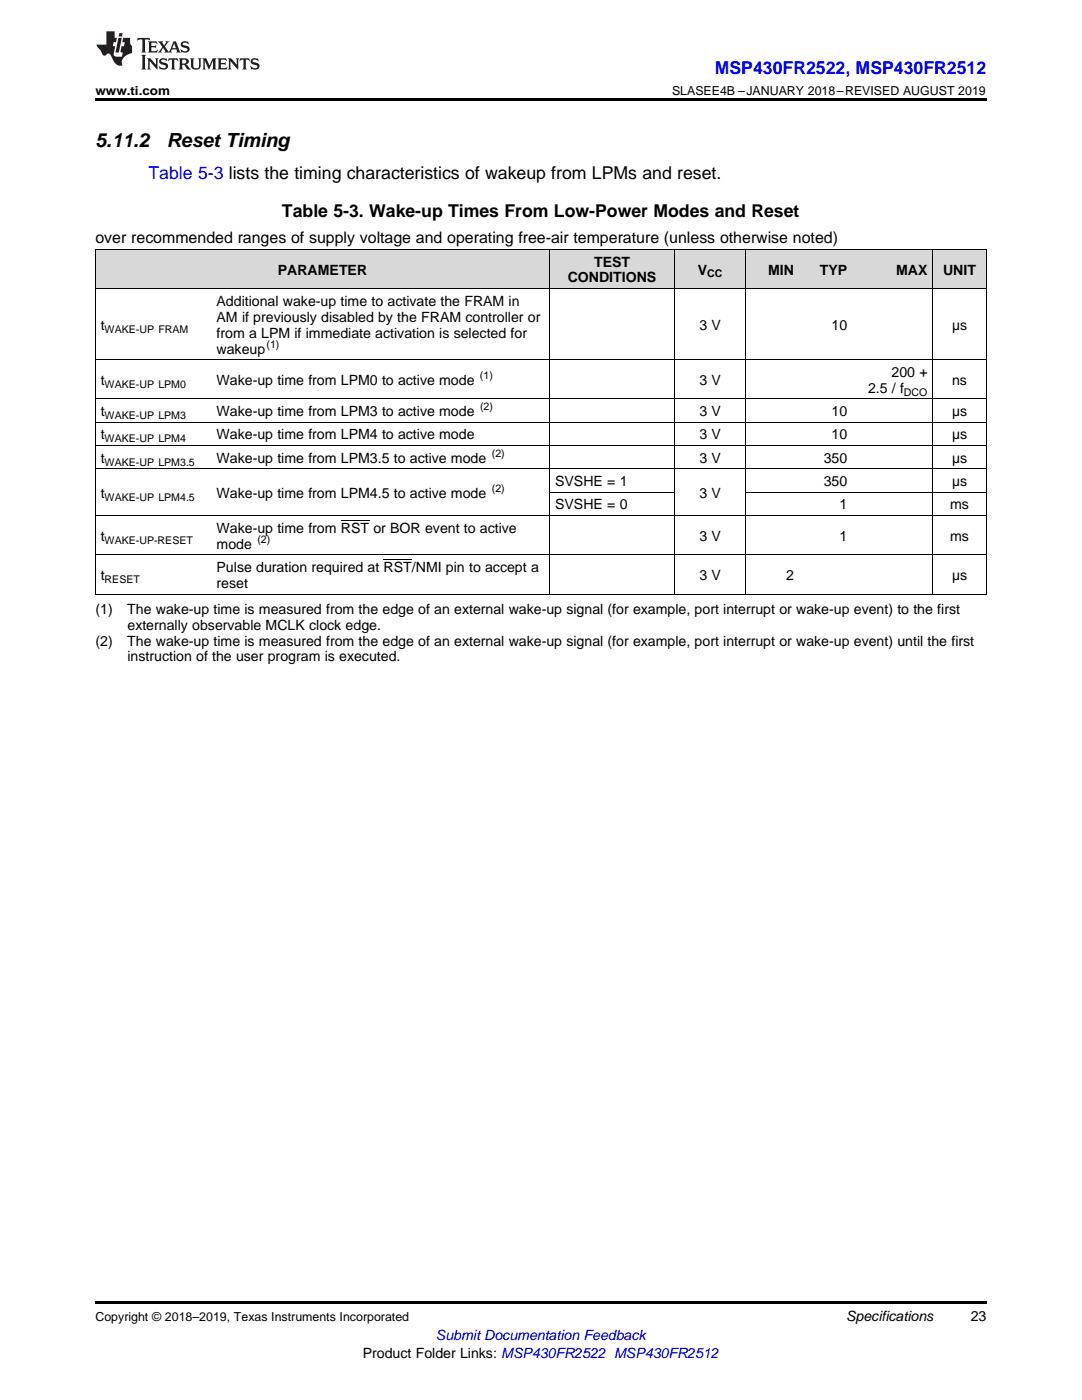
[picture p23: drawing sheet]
<svg xmlns="http://www.w3.org/2000/svg" width="216mm" height="279mm" viewBox="0 0 216 279" stroke-linecap="round" stroke-linejoin="round" font-family="sans-serif">
<defs><g id="words">
<g font-size="3.9">
<text x="19" y="29.3">5.11.2</text>
<text x="33.3" y="29.3">Reset Timing</text>
</g>
<g font-size="3.5" fill="#00f">
<text x="142.6" y="14.8">MSP430FR2522, MSP430FR2512</text>
<text x="29.6" y="35.6">Table 5-3 lists the timing characteristics of wakeup from LPMs and reset.</text>
</g>
<text font-size="3.5" x="56.3" y="43.4">Table 5-3. Wake-up Times From Low-Power Modes and Reset</text>
<text font-size="3.2" x="19" y="48.5">over recommended ranges of supply voltage and operating free-air temperature (unless otherwise noted)</text>
<g font-size="2.8">
<text x="118.5" y="53.2">TEST</text>
<text x="55.4" y="54.8">PARAMETER</text>
<text x="113.3" y="56.4">CONDITIONS</text>
<text x="139.2" y="54.8">V</text>
<text x="153.2" y="54.8">MIN</text>
<text x="163.6" y="54.8">TYP</text>
<text x="178.8" y="54.8">MAX</text>
<text x="188.2" y="54.8">UNIT</text>
<text x="20.1" y="65.8">t</text>
<text x="43.2" y="61">Additional wake-up time to activate the FRAM in</text>
<text x="43.2" y="64.2">AM if previously disabled by the FRAM controller or</text>
<text x="139.6" y="65.8">3 V</text>
<text x="165.9" y="65.8">10</text>
<text x="190" y="65.8">µs</text>
<text x="43.2" y="67.4">from a LPM if immediate activation is selected for</text>
<text x="43.2" y="70.6">wakeup</text>
<text x="20.1" y="76.8">t</text>
<text x="43.2" y="76.8">Wake-up time from LPM0 to active mode</text>
<text x="139.6" y="76.8">3 V</text>
<text x="177.9" y="75.2">200 +</text>
<text x="190" y="76.8">ns</text>
<text x="20.1" y="83">t</text>
<text x="43.2" y="83">Wake-up time from LPM3 to active mode</text>
<text x="139.6" y="83">3 V</text>
<text x="165.9" y="83">10</text>
<text x="173.2" y="78.4">2.5 / f</text>
<text x="190" y="83">µs</text>
<text x="20.1" y="87.7">t</text>
<text x="43.2" y="87.7">Wake-up time from LPM4 to active mode</text>
<text x="139.6" y="87.7">3 V</text>
<text x="165.9" y="87.7">10</text>
<text x="190" y="87.7">µs</text>
<text x="20.1" y="92.4">t</text>
<text x="43.2" y="92.4">Wake-up time from LPM3.5 to active mode</text>
<text x="139.6" y="92.4">3 V</text>
<text x="164.4" y="92.4">350</text>
<text x="190" y="92.4">µs</text>
<text x="20.1" y="99.3">t</text>
<text x="43.2" y="99.3">Wake-up time from LPM4.5 to active mode</text>
<text x="110.8" y="97">SVSHE = 1</text>
<text x="110.8" y="101.7">SVSHE = 0</text>
<text x="139.6" y="99.3">3 V</text>
<text x="164.4" y="97">350</text>
<text x="167.5" y="101.7">1</text>
<text x="189.6" y="101.7">ms</text>
<text x="190" y="97">µs</text>
<text x="20.1" y="107.9">t</text>
<text x="43.2" y="106.3">Wake-up time from RST or BOR event to active</text>
<text x="139.6" y="107.9">3 V</text>
<text x="167.5" y="107.9">1</text>
<text x="189.6" y="107.9">ms</text>
<text x="43.2" y="109.5">mode</text>
<text x="20.1" y="115.7">t</text>
<text x="43.2" y="114.2">Pulse duration required at RST/NMI pin to accept a</text>
<text x="43.2" y="117.3">reset</text>
<text x="139.6" y="115.7">3 V</text>
<text x="156.8" y="115.7">2</text>
<text x="190" y="115.7">µs</text>
<text x="19" y="122.5">(1)</text>
<text x="25.4" y="122.5">The wake-up time is measured from the edge of an external wake-up signal (for example, port interrupt or wake-up event) to the first</text>
<text x="25.4" y="125.7">externally observable MCLK clock edge.</text>
<text x="19" y="128.8">(2)</text>
<text x="25.4" y="128.8">The wake-up time is measured from the edge of an external wake-up signal (for example, port interrupt or wake-up event) until the first</text>
<text x="25.4" y="132">instruction of the user program is executed.</text>
<text x="168.8" y="263.6">Specifications</text>
<text x="193.7" y="263.6">23</text>
<text x="72.4" y="270.9">Product Folder Links: MSP430FR2522 MSP430FR2512</text>
</g>
<text font-size="2.8" fill="#00f" x="87" y="267.4">Submit Documentation Feedback</text>
<g font-size="2.5">
<text x="19" y="19">www.ti.com</text>
<text x="134.1" y="19">SLASEE4B –JANUARY 2018–REVISED AUGUST 2019</text>
<text x="19" y="263.6">Copyright © 2018–2019, Texas Instruments Incorporated</text>
</g>
<g font-size="2.1">
<text x="141.1" y="55.4">CC</text>
<text x="20.9" y="66.4">WAKE-UP FRAM</text>
<text x="53.2" y="69.4">(1)</text>
<text x="20.9" y="77.4">WAKE-UP LPM0</text>
<text x="95.8" y="75.7">(1)</text>
<text x="20.9" y="83.6">WAKE-UP LPM3</text>
<text x="95.8" y="81.9">(2)</text>
<text x="180.4" y="79">DCO</text>
<text x="20.9" y="88.3">WAKE-UP LPM4</text>
<text x="20.9" y="92.9">WAKE-UP LPM3.5</text>
<text x="98.1" y="91.2">(2)</text>
<text x="20.9" y="99.9">WAKE-UP LPM4.5</text>
<text x="98.1" y="98.2">(2)</text>
<text x="20.9" y="108.5">WAKE-UP-RESET</text>
<text x="51.4" y="108.4">(2)</text>
<text x="20.9" y="116.3">RESET</text>
</g>
</g></defs>
<g fill="#d8d8d8">
<path d="M19 49.8h23.2v7.8h-23.2z"/>
<path d="M42.2 49.8h67.5v7.8h-67.5z"/>
<path d="M109.7 49.8h24.9v7.8h-24.9z"/>
<path d="M134.6 49.8h14.2v7.8h-14.2z"/>
<path d="M148.8 49.8h10.7v7.8h-10.7z"/>
<path d="M159.5 49.8h10.7v7.8h-10.7z"/>
<path d="M170.2 49.8h16v7.8h-16z"/>
<path d="M186.2 49.8h10.6v7.8h-10.6z"/>
</g>
<path d="M19 19.5h177.8v.5h-177.8zM19 259.7h177.8v.5h-177.8z" fill="#000"/>
<g fill="none" stroke="#000" stroke-width=".2">
<path d="M19 57.6h177.8M19 49.8h177.8M19.1 49.8v68.8M109.7 49.8v68.8M134.6 49.8v68.8M148.8 49.8v68.8M186.1 49.8v68.8M196.8 49.8v68.8M19 79.6h177.8M19 71.8h177.8M19 93.6h177.8M19 88.9h177.8"/>
<path d="M19 84.3h177.8M109.7 98.2h24.9M148.8 98.2h48M19 118.6h177.8M19 110.7h177.8M19 102.9h177.8"/>
</g>
<g fill="#231f20">
<path d="M27.5 7.6l-.1 .5 .4-.2h.6v.1v2.1l-.2 .4h1l-.3-.4v-2.1l.1-.1h.5l.5 .2-.2-.5zM29.5 8.3l.2 .3v1.5l-.2 .4h1.8l.2-.6a1.04 1.04 0 0 1-1.3 .2v-.7h.6l.3 .2v-.6l-.3 .2h-.6v-.6l.8-.1 .4 .3-.2-.5zM31.5 8.3l.9 1.1-.9 1.1h.8l-.2-.2 .5-.7 .4 .7-.2 .2h1.5l-.1-.2 .1-.4h.9l.1 .4-.2 .2h1l-.3-.3-.7-1.9h-.5l-.9 2-.8-1 .9-1h-.8l.1 .3-.3 .5-.4-.6 .2-.2zM34.7 8.6l.4 1h-.7zM36.3 8.4a.63 .63 0 0 0-.2 .7 .63 .63 0 0 0 .6 .4l.6 .2 .1 .2a.75 .75 0 0 1-.7 .4 .75 .75 0 0 1-.6-.5l.1 .7 .1-.1a1.11 1.11 0 0 0 1.5-.6 1.13 1.13 0 0 0-1.2-.8l-.1-.4a1.04 1.04 0 0 1 1.2 .2l-.2-.5-.1 .1-.5-.2zM28.2 10.9l.2 .4v2.2l-.2 .4h1l-.3-.4v-2.2l.3-.4zM29.3 11.6l.3 .4v1.5l-.3 .4h.8l-.2-.4v-1.3l1.5 1.7v-1.9l.2-.4h-.7l.2 .4v.9l-1.1-1.3zM32 11.8a.62 .62 0 0 0-.2 .7 .62 .62 0 0 0 .6 .4l.6 .1 .1 .3a.76 .76 0 0 1-.7 .3 .76 .76 0 0 1-.6-.4l.1 .7 .1-.1a1.11 1.11 0 0 0 1.5-.6 1.13 1.13 0 0 0-1.2-.8l-.1-.4a1.04 1.04 0 0 1 1.2 .2l-.2-.6-.1 .1-.5-.1zM33.7 11.6l-.2 .6a.61 .61 0 0 1 .8-.3v1.6l-.2 .4h.9l-.2-.4v-1.6a.63 .63 0 0 1 .8 .3l-.2-.6zM35.6 11.6l.3 .4v1.5l-.3 .4h1l-.2-.2v-.8l.5 .2a.76 .76 0 0 0 1.2 .7l-1-1a.58 .58 0 0 0 .6-.5 .58 .58 0 0 0-.5-.6zM36.4 11.9h.1a.45 .45 0 0 1 .5 .1 .45 .45 0 0 1 .1 .5l-.7 .2zM37.9 11.6l.2 .2a2.17 2.17 0 0 0 .3 1.9 .99 .99 0 0 0 1.6-.6v-1.1l.2-.4h-.7l.2 .2a1.92 1.92 0 0 1-.2 1.8 .6 .6 0 0 1-.9-.5v-1.1l.2-.4zM40.4 11.6l.2 .4v1.5l-.2 .4h.7l-.2-.4v-1.4l.8 1.8 .8-1.8v1.4l-.2 .4h.9l-.2-.4v-1.5l.2-.4h-.8l-.6 1.5-.6-1.5zM43.4 11.6l.2 .4v1.5l-.2 .4h1.8l.2-.6a1.04 1.04 0 0 1-1.3 .1v-.6h.5l.4 .2v-.6l-.4 .2h-.5v-.7h.8l.3 .3-.1-.6zM45.5 11.6l.2 .4v1.5l-.2 .4h.7l-.2-.4v-1.3l1.5 1.7v-1.9l.2-.4h-.7l.2 .4v.9l-1.1-1.3zM47.9 11.6l-.1 .6a.61 .61 0 0 1 .8-.3v1.6l-.3 .4h1l-.3-.4 .1-1.6a.63 .63 0 0 1 .7 .3l-.1-.6zM50.2 11.8a.62 .62 0 0 0-.2 .7 .62 .62 0 0 0 .6 .4l.6 .1 .2 .3a.76 .76 0 0 1-.8 .3 .76 .76 0 0 1-.6-.4l.1 .7 .2-.1a1.11 1.11 0 0 0 1.5-.6 1.13 1.13 0 0 0-1.3-.8l-.1-.4a1.04 1.04 0 0 1 1.2 .2l-.1-.6-.2 .1-.5-.1z"/>
<path d="M21.2 6.3v2.6h-1.9l.1 .4 .7 .9a.91 .91 0 0 0 1 .8 .56 .56 0 0 1 .5-.3 .56 .56 0 0 1 .5 .3l.4 .8a1.53 1.53 0 0 0 1.9 1.2 1.54 1.54 0 0 1 1-2.1l.9-.3v-1.4a1.52 1.52 0 0 1-.3-1.6h-1.4l-.2 .8h.5l-.2 .8h-.4l-.2 1v.2l.4 .1-.2 .8a1.93 1.93 0 0 1-1.6-.3l.3-1.8h-.5l.2-.8h.4l.2-.8h-.4v-1.3zM23.6 7.6l-.6 2.9h.7l.6-2.9zM23.8 6.6l-.1 .7h.6l.2-.7z"/>
</g>
<path d="M68 103.8h5.7M76.6 111.7h5.6" fill="none" stroke="#000" stroke-width=".2"/>
<use href="#words"/>
</svg>
